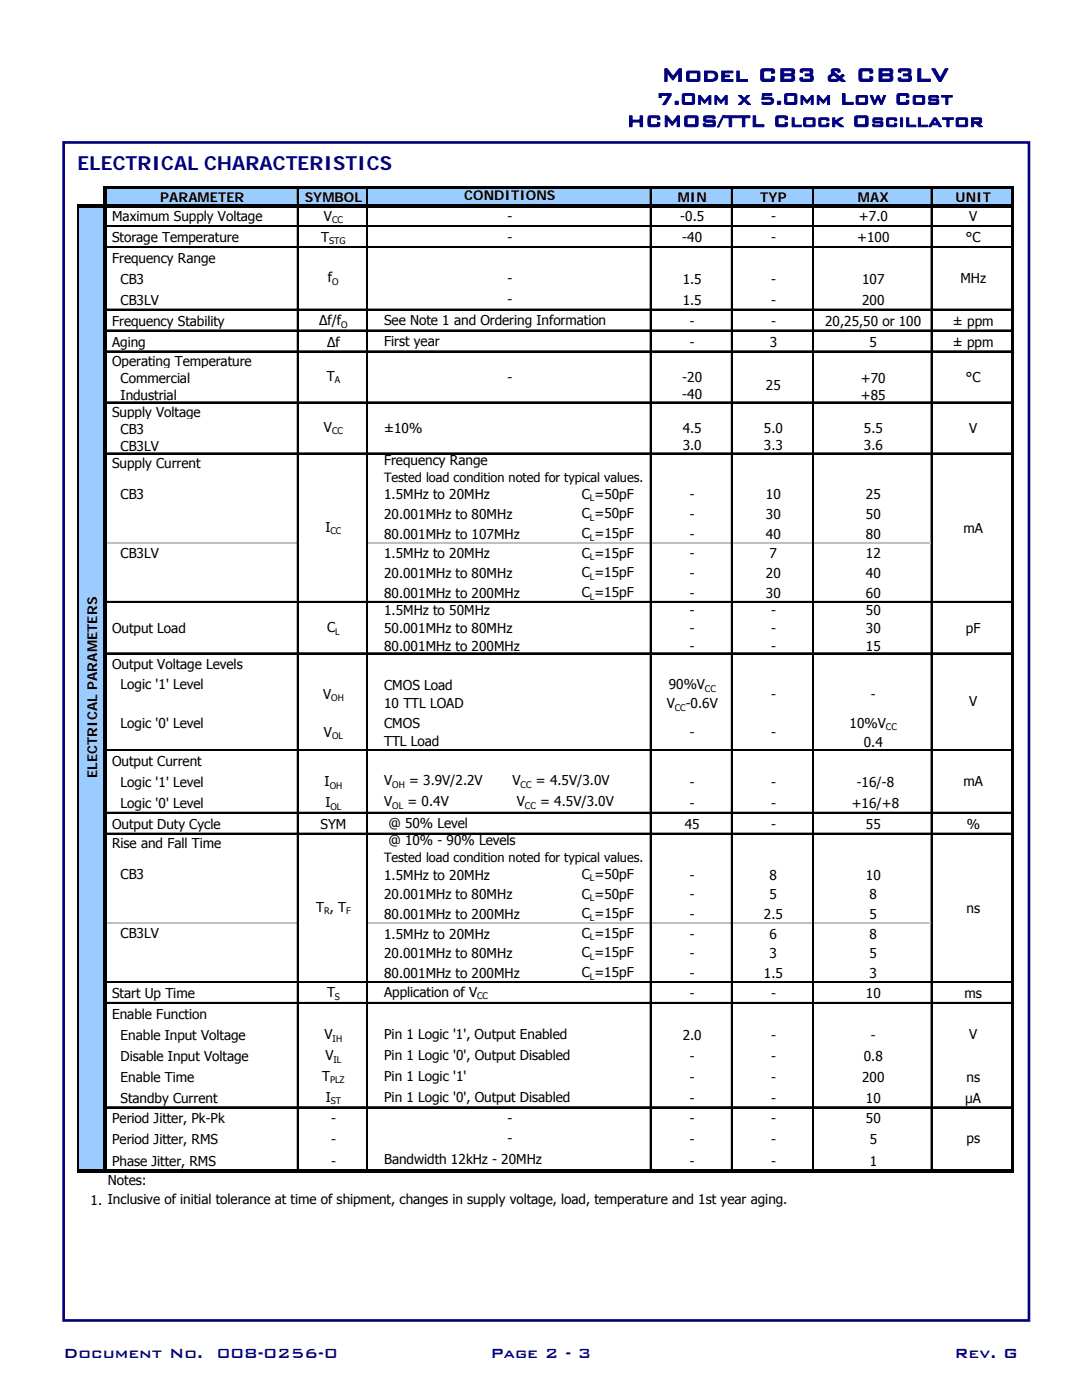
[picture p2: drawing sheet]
<svg xmlns="http://www.w3.org/2000/svg" width="216mm" height="279mm" viewBox="0 0 216 279" stroke-linecap="round" stroke-linejoin="round" font-family="sans-serif">
<defs><g id="words">
<text font-size="4.9" fill="#000080" x="132" y="16.3">Model CB3 &amp; CB3LV</text>
<g font-size="4.2" fill="#000080">
<text x="131" y="20.8">7.0mm x 5.0mm Low Cost</text>
<text x="125.1" y="25.3">HCMOS/TTL Clock Oscillator</text>
</g>
<text font-size="3.9" fill="#000080" x="15.5" y="33.8">ELECTRICAL CHARACTERISTICS</text>
<g font-size="3.5" fill="#000080">
<text x="12.7" y="271">Document No.</text>
<text x="43.2" y="271">008-0256-0</text>
<text x="97.9" y="271">Page 2 - 3</text>
<text x="190.4" y="271">Rev. G</text>
</g>
<g font-size="2.7">
<text x="31.9" y="40.3">PARAMETER</text>
<text x="60.8" y="40.3">SYMBOL</text>
<text x="92.6" y="39.9">CONDITIONS</text>
<text x="135.2" y="40.3">MIN</text>
<text x="151.7" y="40.3">TYP</text>
<text x="171.2" y="40.3">MAX</text>
<text x="190.7" y="40.3">UNIT</text>
<text x="22.4" y="44.2">Maximum Supply Voltage</text>
<text x="64.6" y="44">V</text>
<text x="101.3" y="44">-</text>
<text x="135.7" y="44.2">-0.5</text>
<text x="153.9" y="44.2">-</text>
<text x="171.4" y="44.2">+7.0</text>
<text x="193.4" y="44.2">V</text>
<text x="22.4" y="52.5">Frequency Range</text>
<text x="22.4" y="48.3">Storage Temperature</text>
<text x="64.1" y="48.2">T</text>
<text x="101.3" y="48.2">-</text>
<text x="136.1" y="48.3">-40</text>
<text x="153.9" y="48.3">-</text>
<text x="171" y="48.3">+100</text>
<text x="192.7" y="48.3">°C</text>
<text x="24.1" y="56.7">CB3</text>
<text x="65.4" y="56.3">f</text>
<text x="101.3" y="56.5">-</text>
<text x="136.2" y="56.7">1.5</text>
<text x="153.9" y="56.7">-</text>
<text x="172" y="56.7">107</text>
<text x="191.6" y="56.5">MHz</text>
<text x="22.4" y="65">Frequency Stability</text>
<text x="24.1" y="60.8">CB3LV</text>
<text x="63.7" y="64.8">Δf/f</text>
<text x="76.6" y="64.8">See Note 1 and Ordering Information</text>
<text x="101.3" y="60.7">-</text>
<text x="136.2" y="60.8">1.5</text>
<text x="137.6" y="65">-</text>
<text x="153.9" y="65">-</text>
<text x="153.9" y="60.8">-</text>
<text x="164.6" y="65">20,25,50 or 100</text>
<text x="172" y="60.8">200</text>
<text x="190.1" y="65">± ppm</text>
<text x="22.4" y="69.2">Aging</text>
<text x="65.3" y="69.2">Δf</text>
<text x="76.6" y="69">First year</text>
<text x="137.6" y="69.2">-</text>
<text x="153.6" y="69.2">3</text>
<text x="173.5" y="69.2">5</text>
<text x="190.1" y="69.2">± ppm</text>
<text x="22.4" y="73">Operating Temperature</text>
<text x="24.1" y="76.4">Commercial</text>
<text x="65.2" y="76">T</text>
<text x="101.3" y="76.2">-</text>
<text x="136.1" y="76.3">-20</text>
<text x="152.8" y="77.9">25</text>
<text x="171.7" y="76.4">+70</text>
<text x="192.7" y="76.2">°C</text>
<text x="22.4" y="83.1">Supply Voltage</text>
<text x="24.1" y="79.8">Industrial</text>
<text x="136.1" y="79.7">-40</text>
<text x="171.7" y="79.8">+85</text>
<text x="24.1" y="89.9">CB3LV</text>
<text x="24.1" y="86.6">CB3</text>
<text x="64.6" y="86.2">V</text>
<text x="76.6" y="86.3">±10%</text>
<text x="136.2" y="86.5">4.5</text>
<text x="136.2" y="89.9">3.0</text>
<text x="152.4" y="86.5">5.0</text>
<text x="152.4" y="89.9">3.3</text>
<text x="172.4" y="86.5">5.5</text>
<text x="172.4" y="89.9">3.6</text>
<text x="193.4" y="86.3">V</text>
<text x="22.4" y="93.4">Supply Current</text>
<text x="76.6" y="92.8">Frequency Range</text>
<text x="24.1" y="99.5">CB3</text>
<text x="76.6" y="99.7">1.5MHz to 20MHz</text>
<text x="116.1" y="99.5">C =50pF</text>
<text x="137.6" y="99.7">-</text>
<text x="152.8" y="99.7">10</text>
<text x="172.8" y="99.7">25</text>
<text x="64.9" y="106.1">I</text>
<text x="76.6" y="103.6">20.001MHz to 80MHz</text>
<text x="76.6" y="107.5">80.001MHz to 107MHz</text>
<text x="116.1" y="103.4">C =50pF</text>
<text x="116.1" y="107.4">C =15pF</text>
<text x="137.6" y="103.6">-</text>
<text x="137.6" y="107.5">-</text>
<text x="152.8" y="103.6">30</text>
<text x="152.8" y="107.5">40</text>
<text x="172.8" y="103.6">50</text>
<text x="172.8" y="107.5">80</text>
<text x="192.3" y="106.3">mA</text>
<text x="24.1" y="111.3">CB3LV</text>
<text x="76.6" y="111.4">1.5MHz to 20MHz</text>
<text x="116.1" y="111.3">C =15pF</text>
<text x="137.6" y="111.4">-</text>
<text x="153.6" y="111.4">7</text>
<text x="172.8" y="111.4">12</text>
<text x="76.6" y="115.4">20.001MHz to 80MHz</text>
<text x="76.6" y="119.3">80.001MHz to 200MHz</text>
<text x="116.1" y="115.2">C =15pF</text>
<text x="116.1" y="119.1">C =15pF</text>
<text x="137.6" y="115.4">-</text>
<text x="137.6" y="119.3">-</text>
<text x="152.8" y="115.4">20</text>
<text x="152.8" y="119.3">30</text>
<text x="172.8" y="115.4">40</text>
<text x="172.8" y="119.3">60</text>
<text x="76.6" y="122.6">1.5MHz to 50MHz</text>
<text x="137.6" y="122.8">-</text>
<text x="153.9" y="122.8">-</text>
<text x="172.8" y="122.8">50</text>
<text x="22.4" y="126.4">Output Load</text>
<text x="65.3" y="126.2">C</text>
<text x="76.6" y="126.2">50.001MHz to 80MHz</text>
<text x="76.6" y="129.8">80.001MHz to 200MHz</text>
<text x="137.6" y="126.4">-</text>
<text x="137.6" y="130">-</text>
<text x="153.9" y="126.4">-</text>
<text x="153.9" y="130">-</text>
<text x="172.8" y="126.4">30</text>
<text x="172.8" y="130">15</text>
<text x="192.7" y="126.4">pF</text>
<text x="22.4" y="133.6">Output Voltage Levels</text>
<text x="24.1" y="137.5">Logic '1' Level</text>
<text x="76.6" y="137.6">CMOS Load</text>
<text x="133.4" y="137.5">90%V</text>
<text x="64.5" y="139.4">V</text>
<text x="76.6" y="141.2">10 TTL LOAD</text>
<text x="133" y="141.4">V</text>
<text x="136.8" y="141.4">-0.6V</text>
<text x="153.9" y="139.6">-</text>
<text x="173.8" y="139.6">-</text>
<text x="193.4" y="141">V</text>
<text x="24.1" y="145.3">Logic '0' Level</text>
<text x="64.6" y="147">V</text>
<text x="76.6" y="145.2">CMOS</text>
<text x="76.6" y="148.8">TTL Load</text>
<text x="137.6" y="147.2">-</text>
<text x="153.9" y="147.2">-</text>
<text x="169.5" y="145.2">10%V</text>
<text x="172.4" y="149.2">0.4</text>
<text x="19.4" y="155.3" transform="rotate(-90 19.4 155.3)">ELECTRICAL PARAMETERS</text>
<text x="22.4" y="152.9">Output Current</text>
<text x="24.1" y="161.2">Logic '0' Level</text>
<text x="24.1" y="157.1">Logic '1' Level</text>
<text x="64.8" y="156.9">I</text>
<text x="64.9" y="161.1">I</text>
<text x="76.6" y="156.8">V</text>
<text x="76.6" y="160.9">V</text>
<text x="81.3" y="160.9">= 0.4V</text>
<text x="81.6" y="156.8">= 3.9V/2.2V</text>
<text x="102.3" y="156.8">V</text>
<text x="103.2" y="160.9">V</text>
<text x="106.9" y="156.8">= 4.5V/3.0V</text>
<text x="107.8" y="160.9">= 4.5V/3.0V</text>
<text x="137.6" y="157.1">-</text>
<text x="137.6" y="161.2">-</text>
<text x="153.9" y="157.1">-</text>
<text x="153.9" y="161.2">-</text>
<text x="169.9" y="161.2">+16/+8</text>
<text x="170.9" y="157.1">-16/-8</text>
<text x="192.3" y="156.9">mA</text>
<text x="22.4" y="165.4">Output Duty Cycle</text>
<text x="64" y="165.4">SYM</text>
<text x="77.5" y="165.2">@ 50% Level</text>
<text x="136.6" y="165.4">45</text>
<text x="153.9" y="165.4">-</text>
<text x="172.8" y="165.4">55</text>
<text x="192.9" y="165.4">%</text>
<text x="22.4" y="169.3">Rise and Fall Time</text>
<text x="77.5" y="168.7">@ 10% - 90% Levels</text>
<text x="24.1" y="175.4">CB3</text>
<text x="76.6" y="175.6">1.5MHz to 20MHz</text>
<text x="76.6" y="179.5">20.001MHz to 80MHz</text>
<text x="116.1" y="175.4">C =50pF</text>
<text x="116.1" y="179.3">C =50pF</text>
<text x="137.6" y="175.6">-</text>
<text x="137.6" y="179.5">-</text>
<text x="153.6" y="175.6">8</text>
<text x="153.6" y="179.5">5</text>
<text x="172.8" y="175.6">10</text>
<text x="173.5" y="179.5">8</text>
<text x="63.1" y="182">T , T</text>
<text x="76.6" y="183.4">80.001MHz to 200MHz</text>
<text x="116.1" y="183.2">C =15pF</text>
<text x="137.6" y="183.4">-</text>
<text x="152.4" y="183.4">2.5</text>
<text x="173.5" y="183.4">5</text>
<text x="192.8" y="182.1">ns</text>
<text x="24.1" y="187.2">CB3LV</text>
<text x="76.6" y="187.3">1.5MHz to 20MHz</text>
<text x="76.6" y="191.2">20.001MHz to 80MHz</text>
<text x="116.1" y="187.2">C =15pF</text>
<text x="116.1" y="191.1">C =15pF</text>
<text x="137.6" y="187.3">-</text>
<text x="137.6" y="191.2">-</text>
<text x="153.6" y="187.3">6</text>
<text x="153.6" y="191.2">3</text>
<text x="173.5" y="187.3">8</text>
<text x="173.5" y="191.2">5</text>
<text x="76.6" y="195.2">80.001MHz to 200MHz</text>
<text x="116.1" y="195">C =15pF</text>
<text x="137.6" y="195.2">-</text>
<text x="152.4" y="195.2">1.5</text>
<text x="173.5" y="195.2">3</text>
<text x="22.4" y="203.4">Enable Function</text>
<text x="22.4" y="199.2">Start Up Time</text>
<text x="65.3" y="199.1">T</text>
<text x="76.6" y="198.9">Application of V</text>
<text x="137.6" y="199.2">-</text>
<text x="153.9" y="199.2">-</text>
<text x="172.8" y="199.2">10</text>
<text x="192.4" y="199.2">ms</text>
<text x="24.1" y="207.5">Enable Input Voltage</text>
<text x="64.8" y="207.4">V</text>
<text x="76.6" y="207.4">Pin 1 Logic '1', Output Enabled</text>
<text x="136.2" y="207.5">2.0</text>
<text x="153.9" y="207.5">-</text>
<text x="173.8" y="207.5">-</text>
<text x="193.4" y="207.4">V</text>
<text x="24.1" y="215.9">Enable Time</text>
<text x="24.1" y="211.7">Disable Input Voltage</text>
<text x="64.3" y="215.7">T</text>
<text x="64.9" y="211.5">V</text>
<text x="76.6" y="211.5">Pin 1 Logic '0', Output Disabled</text>
<text x="76.6" y="215.7">Pin 1 Logic '1'</text>
<text x="137.6" y="211.7">-</text>
<text x="137.6" y="215.9">-</text>
<text x="153.9" y="211.7">-</text>
<text x="153.9" y="215.9">-</text>
<text x="172" y="215.9">200</text>
<text x="172.4" y="211.7">0.8</text>
<text x="192.8" y="215.9">ns</text>
<text x="24.1" y="220">Standby Current</text>
<text x="65" y="219.9">I</text>
<text x="76.6" y="219.9">Pin 1 Logic '0', Output Disabled</text>
<text x="137.6" y="220">-</text>
<text x="153.9" y="220">-</text>
<text x="172.8" y="220">10</text>
<text x="192.6" y="220">µA</text>
<text x="22.4" y="224.2">Period Jitter, Pk-Pk</text>
<text x="66.1" y="224.2">-</text>
<text x="101.3" y="224">-</text>
<text x="137.7" y="224.2">-</text>
<text x="153.9" y="224.2">-</text>
<text x="172.8" y="224.2">50</text>
<text x="22.4" y="228.3">Period Jitter, RMS</text>
<text x="22.4" y="232.6">Phase Jitter, RMS</text>
<text x="66.1" y="232.6">-</text>
<text x="66.1" y="228.3">-</text>
<text x="76.6" y="232.3">Bandwidth 12kHz - 20MHz</text>
<text x="101.3" y="228.2">-</text>
<text x="137.7" y="232.6">-</text>
<text x="137.7" y="228.3">-</text>
<text x="153.9" y="232.6">-</text>
<text x="153.9" y="228.3">-</text>
<text x="173.5" y="232.6">1</text>
<text x="173.5" y="228.3">5</text>
<text x="192.8" y="228.2">ps</text>
<text x="21.5" y="236.6">Notes:</text>
<text x="18.1" y="240.4">1. Inclusive of initial tolerance at time of shipment, changes in supply voltage, load, temperature and 1st year aging.</text>
</g>
<g font-size="2.5">
<text x="76.6" y="96.2">Tested load condition noted for typical values.</text>
<text x="76.6" y="172.1">Tested load condition noted for typical values.</text>
</g>
<g font-size="1.8">
<text x="66.3" y="44.6">CC</text>
<text x="65.7" y="48.7">STG</text>
<text x="66.3" y="56.9">O</text>
<text x="68.1" y="65.4">O</text>
<text x="66.8" y="76.5">A</text>
<text x="66.3" y="86.7">CC</text>
<text x="117.7" y="100.1">L</text>
<text x="65.9" y="106.6">CC</text>
<text x="117.7" y="104">L</text>
<text x="117.7" y="107.9">L</text>
<text x="117.7" y="111.8">L</text>
<text x="117.7" y="115.7">L</text>
<text x="117.7" y="119.7">L</text>
<text x="66.9" y="126.7">L</text>
<text x="66.1" y="140">OH</text>
<text x="134.6" y="141.9">CC</text>
<text x="140.7" y="138">CC</text>
<text x="66.3" y="147.6">OL</text>
<text x="176.8" y="145.8">CC</text>
<text x="65.8" y="157.4">OH</text>
<text x="65.9" y="161.6">OL</text>
<text x="78.3" y="157.3">OH</text>
<text x="78.3" y="161.5">OL</text>
<text x="103.9" y="157.3">CC</text>
<text x="104.7" y="161.5">CC</text>
<text x="117.7" y="175.9">L</text>
<text x="117.7" y="179.8">L</text>
<text x="64.7" y="182.5">R</text>
<text x="69" y="182.5">F</text>
<text x="117.7" y="183.8">L</text>
<text x="117.7" y="187.7">L</text>
<text x="117.7" y="191.6">L</text>
<text x="117.7" y="195.5">L</text>
<text x="66.8" y="199.6">S</text>
<text x="95.2" y="199.4">CC</text>
<text x="66.4" y="207.9">IH</text>
<text x="66.5" y="212">IL</text>
<text x="65.8" y="216.2">PLZ</text>
<text x="66" y="220.4">ST</text>
</g>
</g></defs>
<path d="M118.5 10.8h84.2v17.2h-84.2z" fill="none" stroke="#fff" stroke-width=".26"/>
<path d="M12.7 28.4h192.6v235.1h-192.6z" fill="#fff"/>
<path d="M12.7 28.4h192.6v235.1h-192.6z" fill="none" stroke="#000080" stroke-width=".53"/>
<g fill="#9accff">
<path d="M21 37.4h181.2v3.7h-181.2z"/>
<path d="M15.7 41h5.3v192.8h-5.3z"/>
</g>
<g fill="none" stroke="#000" stroke-width=".2">
<path d="M59.3 37.7v3M73.1 37.7v3M129.7 37.7v3M145.9 37.7v3M162.1 37.7v3M185.8 37.7v3M15.5 41.4v192M21.3 45h180.5M21.3 49.2h180.5M59.3 41.4v192M73.1 41.4v192M129.7 41.4v192"/>
<path d="M145.9 41.4v192M162.1 41.4v192M185.8 41.4v192M21.3 61.7h180.5M21.3 65.8h180.5M21.3 70h180.5M21.3 80.2h180.5M21.3 90.4h180.5M21.3 120h180.5M21.3 130.3h180.5M21.3 149.6h180.5M21.3 162.1h180.5"/>
<path d="M21.3 166.3h180.5M21.3 195.9h180.5M21.3 200h180.5M21.3 220.9h180.5"/>
</g>
<g fill="none" stroke="#000" stroke-width=".32">
<path d="M59.5 37.7v3M73.3 37.7v3M146.1 37.7v3M162.3 37.7v3M185.9 37.7v3M15.7 41.4v192M21.3 49.4h180.5M59.5 41.4v192M73.3 41.4v192M146.1 41.4v192M162.3 41.4v192M185.9 41.4v192"/>
<path d="M21.3 66h180.5M21.3 70.2h180.5M21.3 80.4h180.5M21.3 90.5h180.5M21.3 120.2h180.5M21.3 130.4h180.5M21.3 149.8h180.5M21.3 162.3h180.5M21.3 166.4h180.5M21.3 200.2h180.5M21.3 221h180.5"/>
</g>
<path d="M129.9 37.7v3M21.3 45.2h180.5M129.9 41.4v192M21.3 61.8h180.5M21.3 196h180.5" fill="none" stroke="#000" stroke-width=".34"/>
<path d="M21.3 108.2h38M73.4 108.2h56.3M130 108.2h15.9M146.3 108.2h15.8M162.5 108.2h23.3M21.3 184.1h38M73.4 184.1h56.3M130 184.1h15.9M146.3 184.1h15.8M162.5 184.1h23.3" fill="none" stroke="#c0c0c0" stroke-width=".2"/>
<path d="M21.3 108.4h38M73.4 108.4h56.3M130 108.4h15.9M146.2 108.4h15.9M162.5 108.4h23.3" fill="none" stroke="#c0c0c0" stroke-width=".34"/>
<path d="M21.3 184.3h38M73.4 184.3h56.3M130 184.3h15.9M146.2 184.3h15.9M162.5 184.3h23.3" fill="none" stroke="#c0c0c0" stroke-width=".32"/>
<path d="M21.3 37.2h181v.5h-181zM15.5 40.7h186.8v.7h-186.8zM15.5 233.4h186.8v.7h-186.8zM20.6 37.2h.7v196.9h-.7zM201.8 37.7h.5v196.4h-.5z" fill="#000"/>
<use href="#words"/>
</svg>
